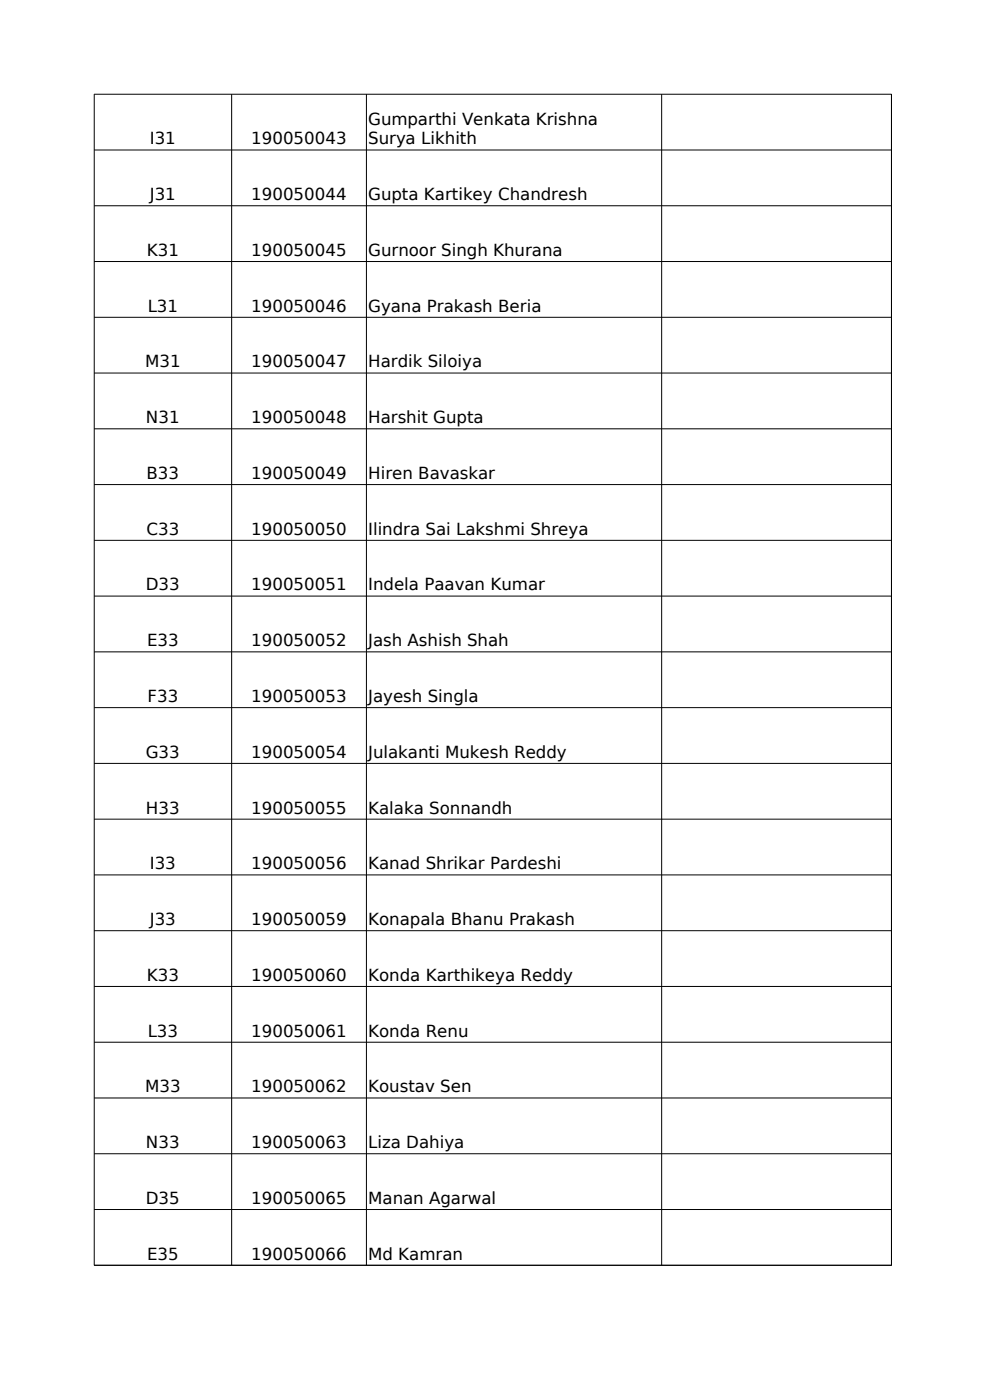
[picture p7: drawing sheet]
<svg xmlns="http://www.w3.org/2000/svg" width="210mm" height="297mm" viewBox="0 0 210 297" stroke-linecap="round" stroke-linejoin="round" font-family="sans-serif">
<defs><g id="words">
<g font-size="3.5">
<text x="78.1" y="26.5">Gumparthi Venkata Krishna</text>
<text x="31.8" y="30.6">I31</text>
<text x="53.3" y="30.6">190050043</text>
<text x="78.1" y="30.6">Surya Likhith</text>
<text x="31.8" y="42.5">J31</text>
<text x="53.3" y="42.5">190050044</text>
<text x="78.1" y="42.5">Gupta Kartikey Chandresh</text>
<text x="31.1" y="54.3">K31</text>
<text x="53.3" y="54.3">190050045</text>
<text x="78.1" y="54.3">Gurnoor Singh Khurana</text>
<text x="31.3" y="66.1">L31</text>
<text x="53.3" y="66.1">190050046</text>
<text x="78.1" y="66.1">Gyana Prakash Beria</text>
<text x="30.8" y="78">M31</text>
<text x="53.3" y="78">190050047</text>
<text x="78.1" y="78">Hardik Siloiya</text>
<text x="31" y="89.8">N31</text>
<text x="53.3" y="89.8">190050048</text>
<text x="78.1" y="89.8">Harshit Gupta</text>
<text x="31.1" y="101.6">B33</text>
<text x="53.3" y="101.6">190050049</text>
<text x="78.1" y="101.6">Hiren Bavaskar</text>
<text x="31.1" y="113.5">C33</text>
<text x="53.3" y="113.5">190050050</text>
<text x="78.1" y="113.5">Ilindra Sai Lakshmi Shreya</text>
<text x="30.9" y="125.3">D33</text>
<text x="53.3" y="125.3">190050051</text>
<text x="78.1" y="125.3">Indela Paavan Kumar</text>
<text x="31.2" y="137.1">E33</text>
<text x="53.3" y="137.1">190050052</text>
<text x="78.1" y="137.1">Jash Ashish Shah</text>
<text x="31.3" y="148.9">F33</text>
<text x="53.3" y="148.9">190050053</text>
<text x="78.1" y="148.9">Jayesh Singla</text>
<text x="30.9" y="160.8">G33</text>
<text x="53.3" y="160.8">190050054</text>
<text x="78.1" y="160.8">Julakanti Mukesh Reddy</text>
<text x="31" y="172.6">H33</text>
<text x="53.3" y="172.6">190050055</text>
<text x="78.1" y="172.6">Kalaka Sonnandh</text>
<text x="31.8" y="184.4">I33</text>
<text x="53.3" y="184.4">190050056</text>
<text x="78.1" y="184.4">Kanad Shrikar Pardeshi</text>
<text x="31.8" y="196.3">J33</text>
<text x="53.3" y="196.3">190050059</text>
<text x="78.1" y="196.3">Konapala Bhanu Prakash</text>
<text x="31.1" y="208.1">K33</text>
<text x="53.3" y="208.1">190050060</text>
<text x="78.1" y="208.1">Konda Karthikeya Reddy</text>
<text x="31.3" y="219.9">L33</text>
<text x="53.3" y="219.9">190050061</text>
<text x="78.1" y="219.9">Konda Renu</text>
<text x="30.8" y="231.7">M33</text>
<text x="53.3" y="231.7">190050062</text>
<text x="78.1" y="231.7">Koustav Sen</text>
<text x="31" y="243.6">N33</text>
<text x="53.3" y="243.6">190050063</text>
<text x="78.1" y="243.6">Liza Dahiya</text>
<text x="30.9" y="255.4">D35</text>
<text x="53.3" y="255.4">190050065</text>
<text x="78.1" y="255.4">Manan Agarwal</text>
<text x="31.2" y="267.2">E35</text>
<text x="53.3" y="267.2">190050066</text>
<text x="78.1" y="267.2">Md Kamran</text>
</g>
</g></defs>
<g fill="none" stroke="#000" stroke-width=".21">
<path d="M49.1 20v248.4M77.7 20v248.4M140.4 20v248.4M20 31.8h169.1M20 43.7h169.1M20 55.5h169.1M20 67.3h169.1M20 79.1h169.1M20 91h169.1M20 102.8h169.1M20 114.6h169.1M20 126.5h169.1"/>
<path d="M20 138.3h169.1M20 150.1h169.1M20 162h169.1M20 173.8h169.1M20 185.6h169.1M20 197.4h169.1M20 209.3h169.1M20 221.1h169.1M20 232.9h169.1M20 244.8h169.1M20 256.6h169.1M20 268.4h169.1"/>
<path d="M20 268.4v-248.4h169.1v248.4"/>
</g>
<use href="#words"/>
</svg>
